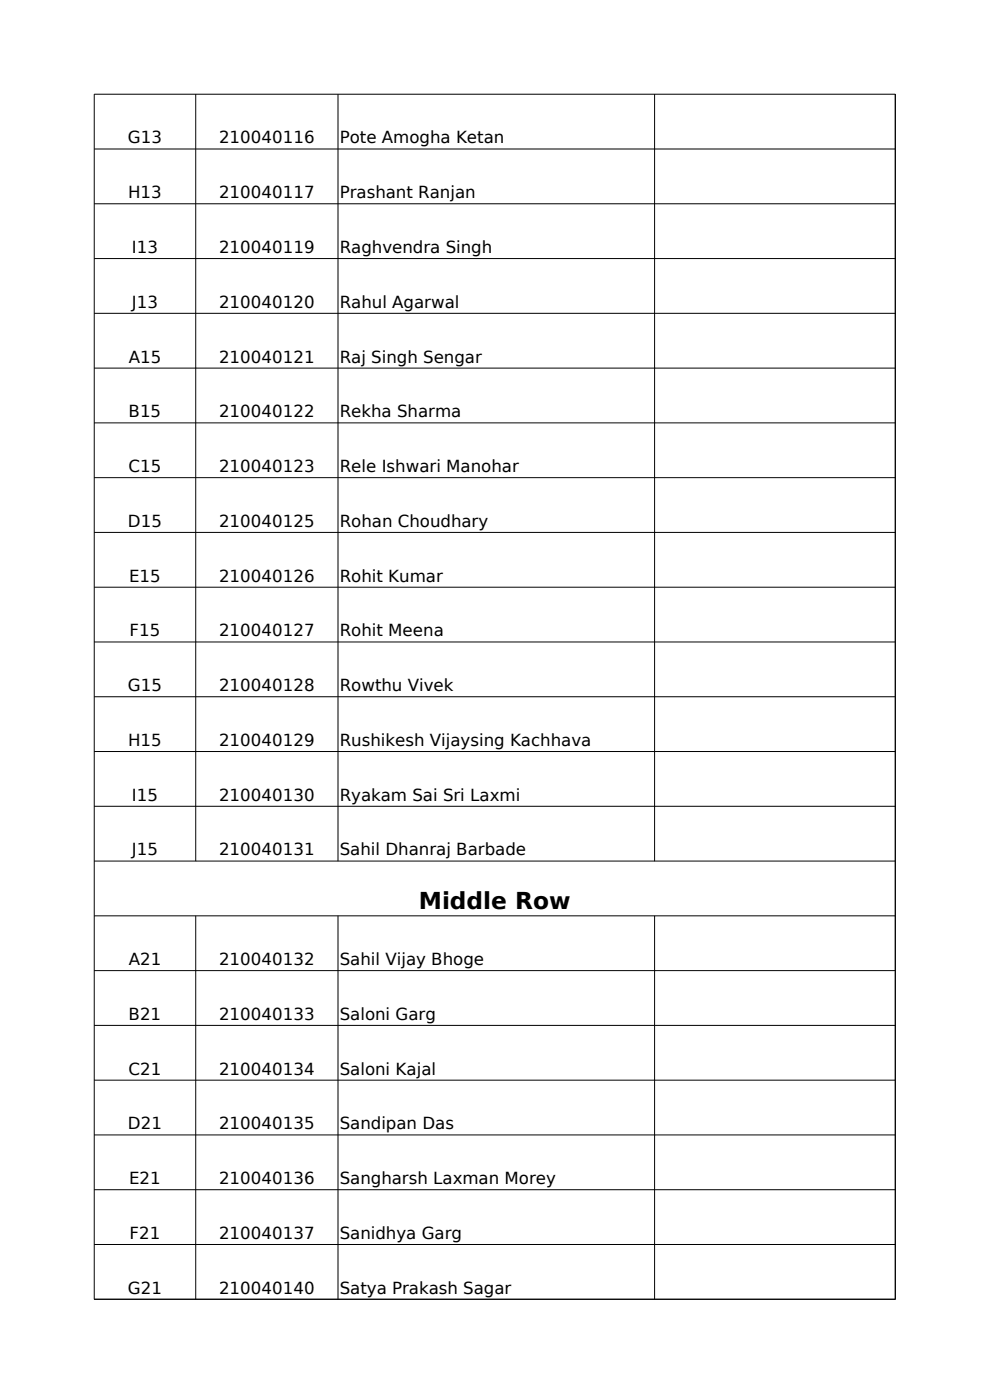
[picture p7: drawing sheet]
<svg xmlns="http://www.w3.org/2000/svg" width="210mm" height="297mm" viewBox="0 0 210 297" stroke-linecap="round" stroke-linejoin="round" font-family="sans-serif">
<defs><g id="words">
<text font-size="4.9" x="88.9" y="192.8">Middle Row</text>
<g font-size="3.5">
<text x="27.1" y="30.4">G13</text>
<text x="46.5" y="30.4">210040116</text>
<text x="72.1" y="30.4">Pote Amogha Ketan</text>
<text x="27.2" y="42.1">H13</text>
<text x="46.5" y="42.1">210040117</text>
<text x="72.1" y="42.1">Prashant Ranjan</text>
<text x="28" y="53.7">I13</text>
<text x="46.5" y="53.7">210040119</text>
<text x="72.1" y="53.7">Raghvendra Singh</text>
<text x="28" y="65.3">J13</text>
<text x="46.5" y="65.3">210040120</text>
<text x="72.1" y="65.3">Rahul Agarwal</text>
<text x="27.3" y="76.9">A15</text>
<text x="46.5" y="76.9">210040121</text>
<text x="72.1" y="76.9">Raj Singh Sengar</text>
<text x="27.3" y="88.5">B15</text>
<text x="46.5" y="88.5">210040122</text>
<text x="72.1" y="88.5">Rekha Sharma</text>
<text x="27.3" y="100.2">C15</text>
<text x="46.5" y="100.2">210040123</text>
<text x="72.1" y="100.2">Rele Ishwari Manohar</text>
<text x="27.1" y="111.8">D15</text>
<text x="46.5" y="111.8">210040125</text>
<text x="72.1" y="111.8">Rohan Choudhary</text>
<text x="27.4" y="123.4">E15</text>
<text x="46.5" y="123.4">210040126</text>
<text x="72.1" y="123.4">Rohit Kumar</text>
<text x="27.5" y="135">F15</text>
<text x="46.5" y="135">210040127</text>
<text x="72.1" y="135">Rohit Meena</text>
<text x="27.1" y="146.6">G15</text>
<text x="46.5" y="146.6">210040128</text>
<text x="72.1" y="146.6">Rowthu Vivek</text>
<text x="27.2" y="158.3">H15</text>
<text x="46.5" y="158.3">210040129</text>
<text x="72.1" y="158.3">Rushikesh Vijaysing Kachhava</text>
<text x="28" y="169.9">I15</text>
<text x="46.5" y="169.9">210040130</text>
<text x="72.1" y="169.9">Ryakam Sai Sri Laxmi</text>
<text x="28" y="181.5">J15</text>
<text x="46.5" y="181.5">210040131</text>
<text x="72.1" y="181.5">Sahil Dhanraj Barbade</text>
<text x="27.3" y="204.7">A21</text>
<text x="46.5" y="204.7">210040132</text>
<text x="72.1" y="204.7">Sahil Vijay Bhoge</text>
<text x="27.3" y="216.3">B21</text>
<text x="46.5" y="216.3">210040133</text>
<text x="72.1" y="216.3">Saloni Garg</text>
<text x="27.3" y="228">C21</text>
<text x="46.5" y="228">210040134</text>
<text x="72.1" y="228">Saloni Kajal</text>
<text x="27.1" y="239.6">D21</text>
<text x="46.5" y="239.6">210040135</text>
<text x="72.1" y="239.6">Sandipan Das</text>
<text x="27.4" y="251.2">E21</text>
<text x="46.5" y="251.2">210040136</text>
<text x="72.1" y="251.2">Sangharsh Laxman Morey</text>
<text x="27.5" y="262.8">F21</text>
<text x="46.5" y="262.8">210040137</text>
<text x="72.1" y="262.8">Sanidhya Garg</text>
<text x="27.1" y="274.4">G21</text>
<text x="46.5" y="274.4">210040140</text>
<text x="72.1" y="274.4">Satya Prakash Sagar</text>
</g>
</g></defs>
<g fill="none" stroke="#000" stroke-width=".21">
<path d="M41.5 20v162.7M71.7 20v162.7M138.9 20v162.7M189.9 20v255.7M189.9 20h-169.9v255.7M20 31.6h169.9M20 43.2h169.9M20 54.9h169.9M20 66.5h169.9M20 78.1h169.9M20 89.7h169.9M20 101.3h169.9"/>
<path d="M20 113h169.9M20 124.6h169.9M20 136.2h169.9M20 147.8h169.9M20 159.4h169.9M20 171.1h169.9M20 182.7h169.9M20 194.3h169.9M41.5 194.3v81.4M71.7 194.3v81.4M138.9 194.3v81.4M20 205.9h169.9"/>
<path d="M20 217.5h169.9M20 229.2h169.9M20 240.8h169.9M20 252.4h169.9M20 264h169.9M20 275.6h169.9"/>
</g>
<use href="#words"/>
</svg>
